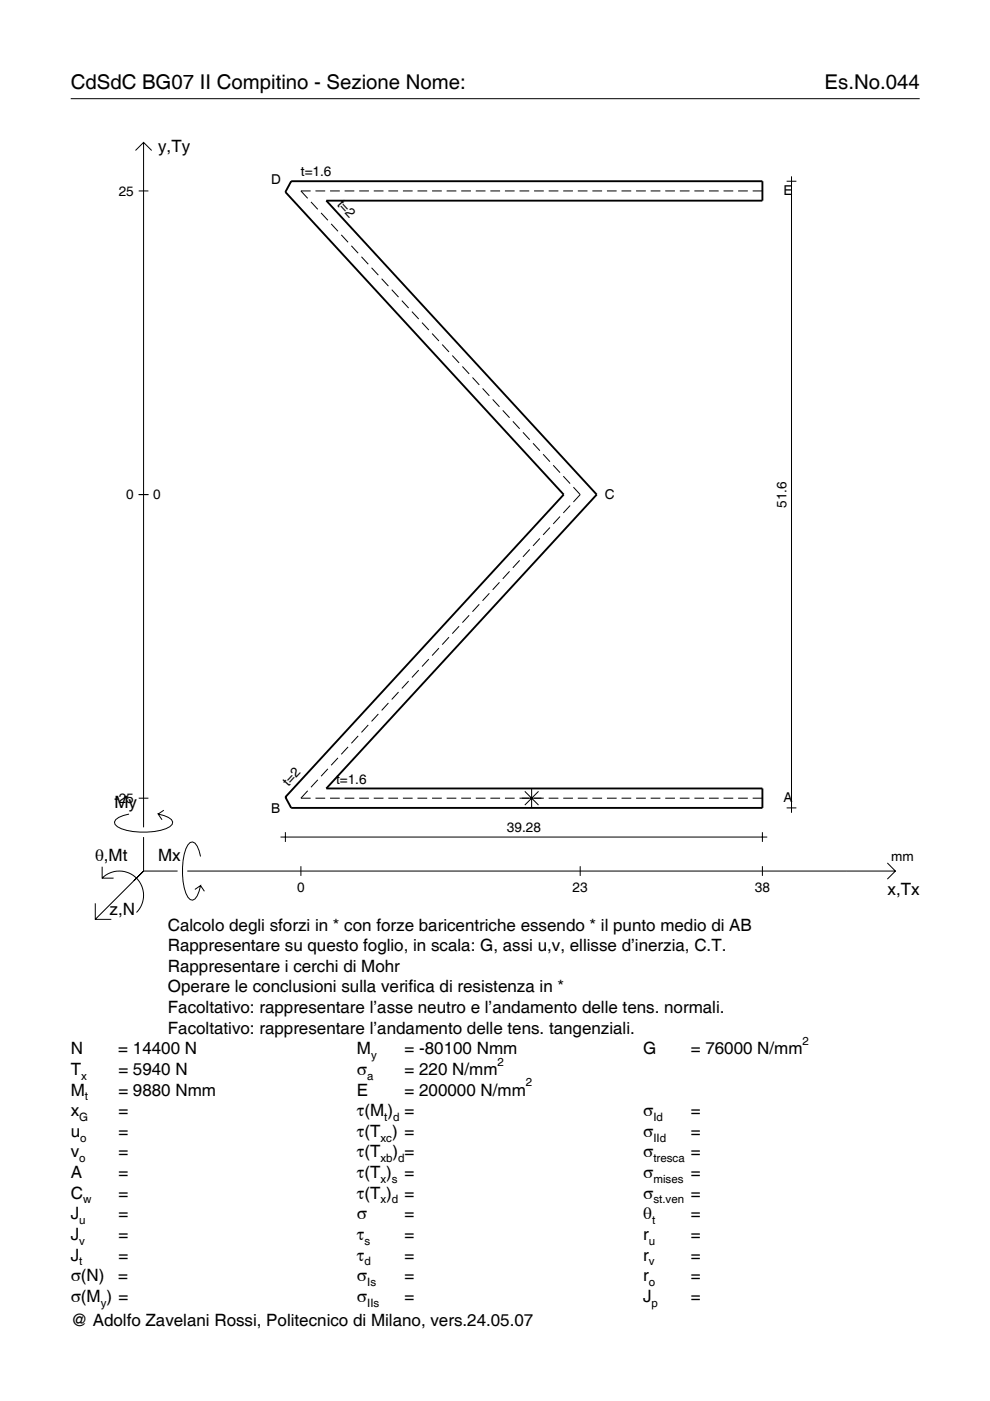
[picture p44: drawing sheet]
<svg xmlns="http://www.w3.org/2000/svg" width="210mm" height="297mm" viewBox="0 0 210 297" stroke-linecap="round" stroke-linejoin="round" font-family="sans-serif">
<defs><g id="words">
<g font-size="4.3">
<text x="15" y="18.9">CdSdC BG07 II Compitino - Sezione Nome:</text>
<text x="174.8" y="18.9">Es.No.044</text>
</g>
<g font-size="3.6">
<text x="33.5" y="32.3">y,Ty</text>
<text x="24.3" y="171.3">My</text>
<text x="20.1" y="182.6">θ,Mt</text>
<text x="33.5" y="182.6">Mx</text>
<text x="188.2" y="189.8">x,Tx</text>
<text x="23.2" y="193.9">z,N</text>
<text x="35.6" y="197.3">Calcolo degli sforzi in * con forze baricentriche essendo * il punto medio di AB</text>
<text x="35.6" y="201.7">Rappresentare su questo foglio, in scala: G, assi u,v, ellisse d’inerzia, C.T.</text>
<text x="35.6" y="206">Rappresentare i cerchi di Mohr</text>
<text x="35.6" y="210.4">Operare le conclusioni sulla verifica di resistenza in *</text>
<text x="35.6" y="214.8">Facoltativo: rappresentare l’asse neutro e l’andamento delle tens. normali.</text>
<text x="35.6" y="219.2">Facoltativo: rappresentare l’andamento delle tens. tangenziali.</text>
<text x="15" y="223.5">N</text>
<text x="15" y="227.9">T</text>
<text x="25.1" y="223.5">= 14400 N</text>
<text x="25.1" y="227.9">= 5940 N</text>
<text x="75.7" y="227.9">σ</text>
<text x="75.7" y="223.5">M</text>
<text x="85.8" y="223.5">= -80100 Nmm</text>
<text x="85.8" y="227.9">= 220 N/mm</text>
<text x="136.4" y="223.5">G</text>
<text x="146.5" y="223.5">= 76000 N/mm</text>
<text x="15" y="232.3">M</text>
<text x="25.1" y="232.3">= 9880 Nmm</text>
<text x="75.7" y="232.3">E</text>
<text x="85.8" y="232.3">= 200000 N/mm</text>
<text x="15" y="236.7">x</text>
<text x="25.1" y="236.7">=</text>
<text x="75.7" y="236.7">τ(M ) =</text>
<text x="136.4" y="236.7">σ</text>
<text x="146.5" y="236.7">=</text>
<text x="15" y="241">u</text>
<text x="15" y="245.4">v</text>
<text x="25.1" y="241">=</text>
<text x="25.1" y="245.4">=</text>
<text x="75.7" y="241">τ(T ) =</text>
<text x="75.7" y="245.4">τ(T</text>
<text x="83.3" y="245.4">) =</text>
<text x="136.4" y="241">σ</text>
<text x="136.4" y="245.4">σ</text>
<text x="146.5" y="241">=</text>
<text x="146.5" y="245.4">=</text>
<text x="15" y="249.8">A</text>
<text x="25.1" y="249.8">=</text>
<text x="75.7" y="249.8">τ(T )</text>
<text x="85.8" y="249.8">=</text>
<text x="136.4" y="249.8">σ</text>
<text x="146.5" y="249.8">=</text>
<text x="15" y="254.2">C</text>
<text x="25.1" y="254.2">=</text>
<text x="75.7" y="254.2">τ(T )</text>
<text x="85.8" y="254.2">=</text>
<text x="136.4" y="254.2">σ</text>
<text x="146.5" y="254.2">=</text>
<text x="15" y="258.5">J</text>
<text x="15" y="262.9">J</text>
<text x="25.1" y="258.5">=</text>
<text x="25.1" y="262.9">=</text>
<text x="75.7" y="258.5">σ</text>
<text x="75.7" y="262.9">τ</text>
<text x="85.8" y="258.5">=</text>
<text x="85.8" y="262.9">=</text>
<text x="136.4" y="258.5">θ</text>
<text x="136.4" y="262.9">r</text>
<text x="146.5" y="258.5">=</text>
<text x="146.5" y="262.9">=</text>
<text x="15" y="267.3">J</text>
<text x="25.1" y="267.3">=</text>
<text x="75.7" y="267.3">τ</text>
<text x="85.8" y="267.3">=</text>
<text x="136.4" y="267.3">r</text>
<text x="146.5" y="267.3">=</text>
<text x="15" y="271.7">σ(N)</text>
<text x="25.1" y="271.7">=</text>
<text x="75.7" y="271.7">σ</text>
<text x="85.8" y="271.7">=</text>
<text x="136.4" y="271.7">r</text>
<text x="146.5" y="271.7">=</text>
<text x="15" y="276">σ(M ) =</text>
<text x="15" y="281.2">@ Adolfo Zavelani Rossi, Politecnico di Milano, vers.24.05.07</text>
<text x="75.7" y="276">σ</text>
<text x="85.8" y="276">=</text>
<text x="136.4" y="276">J</text>
<text x="146.5" y="276">=</text>
</g>
<g font-size="2.9">
<text x="25.2" y="41.5">25</text>
<text x="57.5" y="39.1">D</text>
<text x="63.8" y="37.4">t=1.6</text>
<text x="166.1" y="41.4">E</text>
<text x="71.3" y="43.4" transform="rotate(47 71.3 43.4)">t=2</text>
<text x="26.8" y="105.9">0</text>
<text x="32.5" y="105.9">0</text>
<text x="128.2" y="105.8">C</text>
<text x="166.8" y="107.7" transform="rotate(-90 166.8 107.7)">51.6</text>
<text x="61.1" y="166.8" transform="rotate(-47 61.1 166.8)">t=2</text>
<text x="71.2" y="166.1">t=1.6</text>
<text x="24.2" y="170.2">-25</text>
<text x="57.5" y="172.4">B</text>
<text x="166.1" y="170.1">A</text>
<text x="107.5" y="176.4">39.28</text>
<text x="189" y="182.6">mm</text>
<text x="63" y="189.1">0</text>
<text x="121.4" y="189.1">23</text>
<text x="160" y="189.1">38</text>
</g>
<g font-size="2.4">
<text x="170.2" y="221.5">2</text>
<text x="78.7" y="224.5">y</text>
<text x="105.5" y="225.9">2</text>
<text x="17.2" y="228.9">x</text>
<text x="18" y="233.3">t</text>
<text x="77.9" y="228.9">a</text>
<text x="111.5" y="230.3">2</text>
<text x="16.8" y="237.7">G</text>
<text x="81.5" y="237.7">t d</text>
<text x="138.5" y="237.7">Id</text>
<text x="17" y="242">o</text>
<text x="80.7" y="242">xc</text>
<text x="138.5" y="242">IId</text>
<text x="16.8" y="246.4">o</text>
<text x="80.7" y="246.4">xb d</text>
<text x="80.7" y="250.8">x s</text>
<text x="138.5" y="246.4">tresca</text>
<text x="138.5" y="250.8">mises</text>
<text x="17.6" y="255.2">w</text>
<text x="80.7" y="255.2">x d</text>
<text x="138.5" y="255.2">st.ven</text>
<text x="16.8" y="259.5">u</text>
<text x="16.8" y="263.9">v</text>
<text x="77.3" y="263.9">s</text>
<text x="137.6" y="263.9">u</text>
<text x="138.2" y="259.5">t</text>
<text x="16.8" y="268.3">t</text>
<text x="77.3" y="268.3">d</text>
<text x="137.6" y="268.3">v</text>
<text x="77.9" y="272.7">Is</text>
<text x="137.6" y="272.7">o</text>
<text x="21.4" y="277">y</text>
<text x="77.9" y="277">IIs</text>
<text x="138.2" y="277">p</text>
</g>
</g></defs>
<g fill="none" stroke="#000" stroke-width=".21">
<path d="M15 20.9h180M28.7 31.9l1.7-1.7 1.8 1.7M30.4 30.2v145.2M166.8 38.4h2M167.8 37.4v134.9M29.4 40.5h2.1M65.9 40.5h-2.1l1.4 1.6M65.9 42.8l1.5 1.6M66.9 40.5h2M68.1 45.1l1.4 1.6M70 40.5h2M70.2 47.5l1.5 1.5"/>
<path d="M72.4 49.8l1.4 1.6M73.1 40.5h2M74.5 52.1l1.4 1.6M76.2 40.5h2M76.6 54.4l1.5 1.6M78.8 56.8l1.4 1.5M79.2 40.5h2.1M80.9 59.1l1.5 1.6M82.3 40.5h2.1M85.4 40.5h2.1M88.5 40.5h2.1M91.6 40.5h2.1"/>
<path d="M94.7 40.5h2.1M97.8 40.5h2M100.9 40.5h2M104 40.5h2M107.1 40.5h2M110.1 40.5h2.1M113.2 40.5h2.1M116.3 40.5h2.1M119.4 40.5h2.1M122.5 40.5h2.1M125.6 40.5h2.1M128.7 40.5h2"/>
<path d="M131.8 40.5h2M134.9 40.5h2M138 40.5h2M141 40.5h2.1M144.1 40.5h2.1M147.2 40.5h2.1M150.3 40.5h2.1M153.4 40.5h2.1M156.5 40.5h2.1M159.6 40.5h2M83.1 61.4l1.4 1.6M85.2 63.7l1.4 1.6"/>
<path d="M87.3 66.1l1.5 1.5M89.5 68.4l1.4 1.6M91.6 70.7l1.5 1.6M93.8 73.1l1.4 1.5M95.9 75.4l1.4 1.5M98 77.7l1.5 1.6M100.2 80l1.4 1.6M102.3 82.4l1.5 1.5M104.5 84.7l1.4 1.6M106.6 87l1.4 1.6M108.7 89.3l1.5 1.6M110.9 91.7l1.4 1.5"/>
<path d="M113 94l1.5 1.6M115.2 96.3l1.4 1.6M117.3 98.6l1.4 1.6M29.4 104.9h2.1M110.2 118.8l-1.5 1.6M112.3 116.5l-1.4 1.6M114.5 114.2l-1.5 1.5M116.6 111.8l-1.4 1.6M118.7 109.5l-1.4 1.6M119.4 101l1.5 1.5M120.9 107.2l-1.5 1.6M121.6 103.3l1.4 1.6-1.4 1.5"/>
<path d="M90.9 139.8l-1.4 1.5M93.1 137.4l-1.5 1.6M95.2 135.1l-1.4 1.6M97.3 132.8l-1.4 1.5M99.5 130.5l-1.5 1.5M101.6 128.1l-1.4 1.6M103.8 125.8l-1.5 1.6M105.9 123.5l-1.4 1.5M108 121.1l-1.4 1.6M73.8 158.4l-1.4 1.5M75.9 156l-1.4 1.6M78.1 153.7l-1.5 1.6"/>
<path d="M80.2 151.4l-1.4 1.6M82.4 149.1l-1.5 1.5M84.5 146.7l-1.4 1.6M86.6 144.4l-1.4 1.6M88.8 142.1l-1.5 1.5M27.3 172.6a3.6 3.6 0 0 0-3 1.7l.1 .5a5.7 5.7 0 0 0 3.8 1.5 13.3 13.3 0 0 0 7.8-1l.5-.5 .1-.5a3.6 3.6 0 0 0-3.1-1.7l.8 1.2M29.4 169.2h2.1M30.4 177.5v7.2M34.7 171.8l-1.2 .8M59.5 177.5h103.2M60.5 176.4v2.1M65.2 167.7l-1.4 1.5h2.1"/>
<path d="M66.9 169.2h2M67.4 165.3l-1.5 1.6M69.5 163l-1.4 1.6M70 169.2h2M71.7 160.7l-1.5 1.6M73.1 169.2h2M76.2 169.2h2M79.2 169.2h2.1M82.3 169.2h2.1M85.4 169.2h2.1M88.5 169.2h2.1M91.6 169.2h2.1"/>
<path d="M94.7 169.2h2.1M97.8 169.2h2M100.9 169.2h2M104 169.2h2M107.1 169.2h2M110.1 169.2h5.2M111.3 167.8l2.9 2.9M112.7 167.2v4.1M114.2 167.8l-2.9 2.9M116.3 169.2h2.1M119.4 169.2h2.1M122.5 169.2h2.1"/>
<path d="M125.6 169.2h2.1M128.7 169.2h2M131.8 169.2h2M134.9 169.2h2M138 169.2h2M141 169.2h2.1M144.1 169.2h2.1M147.2 169.2h2.1M150.3 169.2h2.1M153.4 169.2h2.1M156.5 169.2h2.1M159.6 169.2h2"/>
<path d="M161.6 176.4v2.1M166.8 171.3h2M20.2 191.5v3.4h3.4M21.7 186.2a5.1 5.1 0 0 1 7.2 0 5.1 5.1 0 0 1 0 7.3M21.7 183.8v2.4h2.4M30.4 184.7l-10.2 10.2M30.4 184.7l-2 2M30.4 184.7h7.2M39.7 184.7h150.1M42.5 181.6a3.6 3.6 0 0 0-1.7-3.1l-.5 .1a5.7 5.7 0 0 0-1.5 3.8 13.3 13.3 0 0 0 1 7.8l.5 .5 .5 .2a3.6 3.6 0 0 0 1.7-3.1l-1.2 .8M42.5 187.8l.8 1.2M63.8 183.7v2"/>
<path d="M123 183.7v2M161.6 183.7v2M188.1 183l1.7 1.7-1.7 1.7"/>
</g>
<path d="M61.7 38.4h99.9v4.1h-92.4l57.3 62.4-57.3 62.3h92.4v4.1h-99.9l-1.2-2.3 59-64.1-59-64.2z" fill="none" stroke="#000" stroke-width=".4"/>
<use href="#words"/>
</svg>
